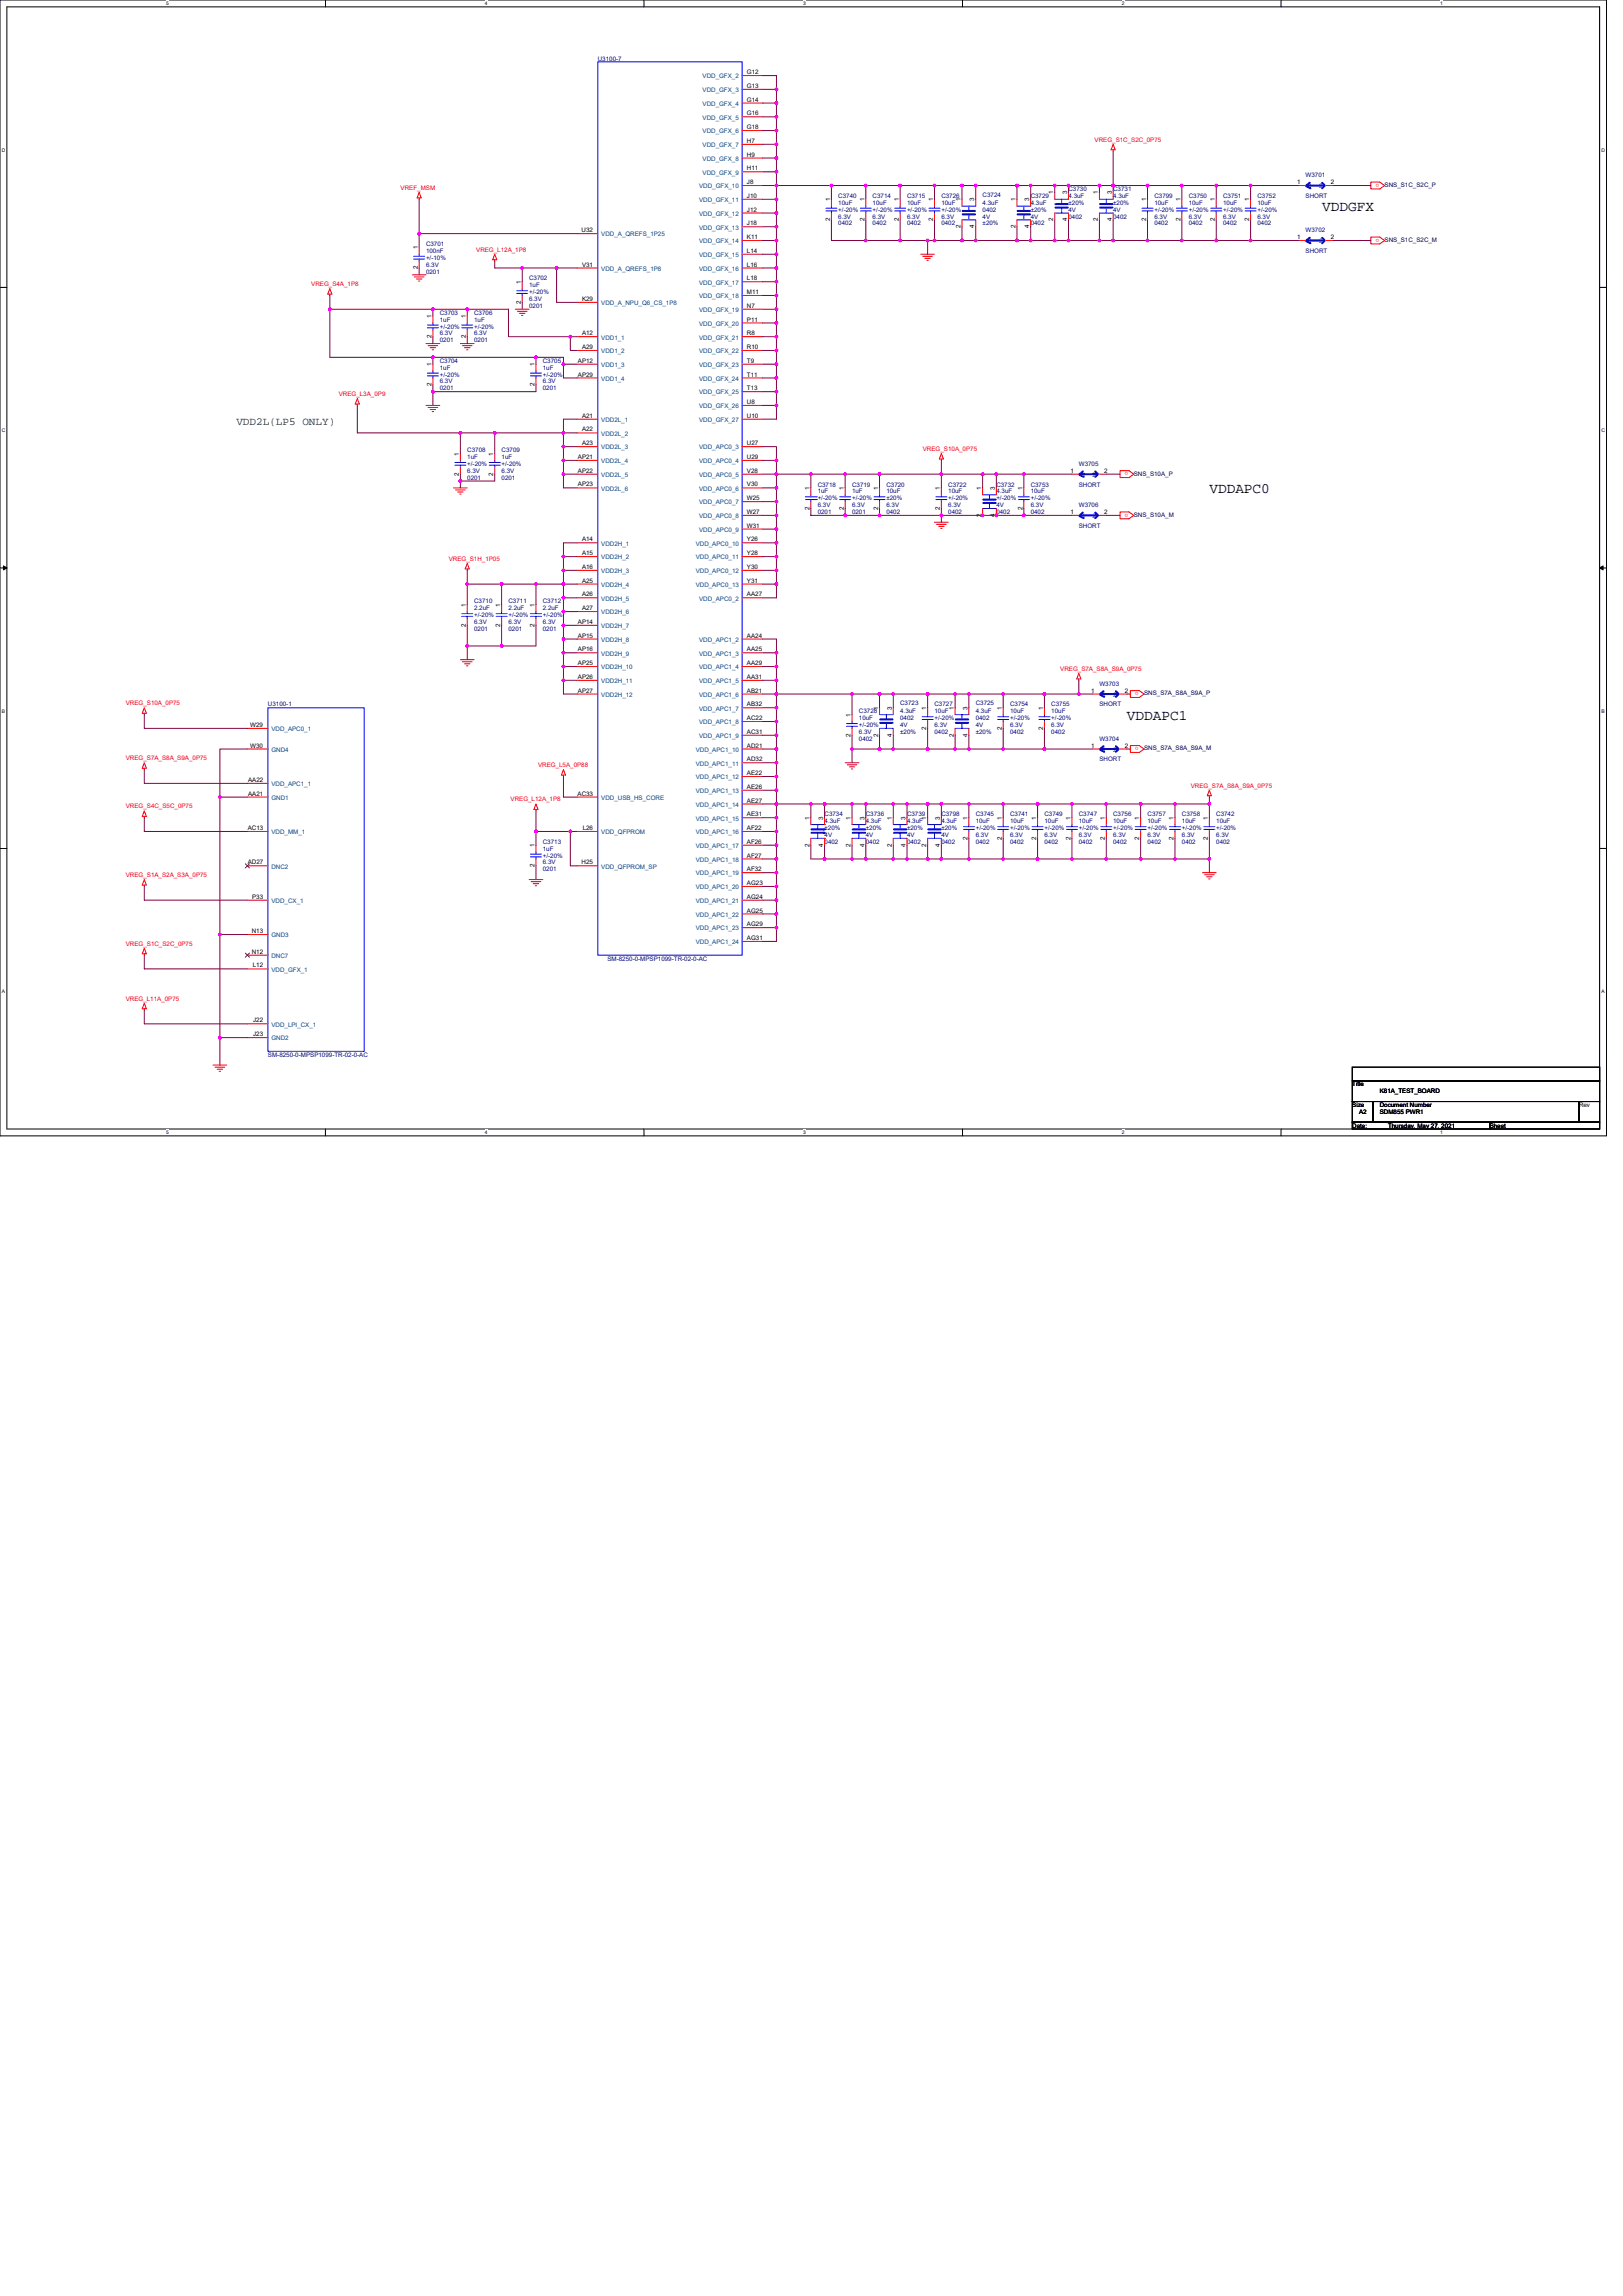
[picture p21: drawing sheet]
<svg xmlns="http://www.w3.org/2000/svg" width="210mm" height="297mm" viewBox="0 0 210 297" stroke-linecap="round" stroke-linejoin="round" font-family="sans-serif">
<defs><g id="words">
<g font-size="1.9">
<text x="171" y="27.3">VDDGFX</text>
<text x="156.5" y="63.8">VDDAPC0</text>
<text x="145.8" y="93.1">VDDAPC1</text>
</g>
<text font-size="1.4" fill="#008000" x="30.6" y="54.9">VDD2L(LP5 ONLY)</text>
<g font-size=".8" fill="#000080">
<text x="77.3" y="7.8">U3100-7</text>
<text x="168.9" y="22.9">W3701</text>
<text x="108.5" y="25.6">C3740</text>
<text x="108.5" y="26.5">10uF</text>
<text x="108.5" y="29.2">0402</text>
<text x="108.5" y="28.3">6.3V</text>
<text x="108.5" y="27.4">+/-20%</text>
<text x="112.9" y="25.6">C3714</text>
<text x="112.9" y="26.5">10uF</text>
<text x="112.9" y="29.2">0402</text>
<text x="112.9" y="28.3">6.3V</text>
<text x="112.9" y="27.4">+/-20%</text>
<text x="117.3" y="25.6">C3715</text>
<text x="117.3" y="26.5">10uF</text>
<text x="117.3" y="29.2">0402</text>
<text x="117.3" y="28.3">6.3V</text>
<text x="117.3" y="27.4">+/-20%</text>
<text x="121.8" y="25.6">C3726</text>
<text x="121.8" y="26.5">10uF</text>
<text x="121.8" y="29.2">0402</text>
<text x="121.8" y="28.3">6.3V</text>
<text x="121.8" y="27.4">+/-20%</text>
<text x="127.1" y="25.4">C3724</text>
<text x="127.1" y="26.5">4.3uF</text>
<text x="127.1" y="27.4">0402</text>
<text x="127.1" y="28.3">4V</text>
<text x="127.1" y="29.2">±20%</text>
<text x="133.3" y="25.6">C3729</text>
<text x="133.3" y="26.5">4.3uF</text>
<text x="133.3" y="29.2">0402</text>
<text x="133.3" y="28.3">4V</text>
<text x="133.3" y="27.4">±20%</text>
<text x="138.2" y="24.7">C3730</text>
<text x="138.2" y="25.6">4.3uF</text>
<text x="138.2" y="28.3">0402</text>
<text x="138.2" y="27.4">4V</text>
<text x="138.2" y="26.5">±20%</text>
<text x="144" y="24.7">C3731</text>
<text x="144" y="25.6">4.3uF</text>
<text x="144" y="28.3">0402</text>
<text x="144" y="27.4">4V</text>
<text x="144" y="26.5">±20%</text>
<text x="149.4" y="25.6">C3799</text>
<text x="149.4" y="26.5">10uF</text>
<text x="149.4" y="29.2">0402</text>
<text x="149.4" y="28.3">6.3V</text>
<text x="149.4" y="27.4">+/-20%</text>
<text x="153.8" y="25.6">C3750</text>
<text x="153.8" y="26.5">10uF</text>
<text x="153.8" y="29.2">0402</text>
<text x="153.8" y="28.3">6.3V</text>
<text x="153.8" y="27.4">+/-20%</text>
<text x="158.2" y="25.6">C3751</text>
<text x="158.2" y="26.5">10uF</text>
<text x="158.2" y="29.2">0402</text>
<text x="158.2" y="28.3">6.3V</text>
<text x="158.2" y="27.4">+/-20%</text>
<text x="162.7" y="25.6">C3752</text>
<text x="162.7" y="26.5">10uF</text>
<text x="162.7" y="29.2">0402</text>
<text x="162.7" y="28.3">6.3V</text>
<text x="162.7" y="27.4">+/-20%</text>
<text x="168.9" y="25.6">SHORT</text>
<text x="55.1" y="31.8">C3701</text>
<text x="55.1" y="32.7">100nF</text>
<text x="55.1" y="35.4">0201</text>
<text x="55.1" y="34.5">6.3V</text>
<text x="55.1" y="33.6">+/-10%</text>
<text x="168.9" y="30.1">W3702</text>
<text x="168.9" y="32.7">SHORT</text>
<text x="56.9" y="40.7">C3703</text>
<text x="56.9" y="41.6">1uF</text>
<text x="61.3" y="40.7">C3706</text>
<text x="61.3" y="41.6">1uF</text>
<text x="68.5" y="36.3">C3702</text>
<text x="68.5" y="37.2">1uF</text>
<text x="68.5" y="39.8">0201</text>
<text x="68.5" y="38.9">6.3V</text>
<text x="68.5" y="38.1">+/-20%</text>
<text x="56.9" y="44.3">0201</text>
<text x="56.9" y="43.4">6.3V</text>
<text x="56.9" y="42.5">+/-20%</text>
<text x="56.9" y="46.9">C3704</text>
<text x="56.9" y="47.8">1uF</text>
<text x="61.3" y="44.3">0201</text>
<text x="61.3" y="43.4">6.3V</text>
<text x="61.3" y="42.5">+/-20%</text>
<text x="70.2" y="46.9">C3705</text>
<text x="70.2" y="47.8">1uF</text>
<text x="56.9" y="50.5">0201</text>
<text x="56.9" y="49.6">6.3V</text>
<text x="56.9" y="48.7">+/-20%</text>
<text x="70.2" y="50.5">0201</text>
<text x="70.2" y="49.6">6.3V</text>
<text x="70.2" y="48.7">+/-20%</text>
<text x="60.5" y="58.5">C3708</text>
<text x="60.5" y="59.4">1uF</text>
<text x="64.9" y="58.5">C3709</text>
<text x="64.9" y="59.4">1uF</text>
<text x="60.5" y="62.1">0201</text>
<text x="60.5" y="61.2">6.3V</text>
<text x="60.5" y="60.3">+/-20%</text>
<text x="64.9" y="62.1">0201</text>
<text x="64.9" y="61.2">6.3V</text>
<text x="64.9" y="60.3">+/-20%</text>
<text x="105.8" y="62.9">C3718</text>
<text x="105.8" y="63.8">1uF</text>
<text x="105.8" y="65.6">6.3V</text>
<text x="105.8" y="64.7">+/-20%</text>
<text x="110.2" y="62.9">C3719</text>
<text x="110.2" y="63.8">1uF</text>
<text x="110.2" y="65.6">6.3V</text>
<text x="110.2" y="64.7">+/-20%</text>
<text x="114.7" y="62.9">C3720</text>
<text x="114.7" y="63.8">10uF</text>
<text x="114.7" y="65.6">6.3V</text>
<text x="114.7" y="64.7">±20%</text>
<text x="122.7" y="62.9">C3722</text>
<text x="122.7" y="63.8">10uF</text>
<text x="122.7" y="65.6">6.3V</text>
<text x="122.7" y="64.7">+/-20%</text>
<text x="128.9" y="62.9">C3732</text>
<text x="128.9" y="63.8">4.3uF</text>
<text x="128.9" y="65.6">4V</text>
<text x="128.9" y="64.7">+/-20%</text>
<text x="133.3" y="62.9">C3753</text>
<text x="133.3" y="63.8">10uF</text>
<text x="133.3" y="65.6">6.3V</text>
<text x="133.3" y="64.7">+/-20%</text>
<text x="139.6" y="65.6">W3706</text>
<text x="139.6" y="60.3">W3705</text>
<text x="139.6" y="62.9">SHORT</text>
<text x="105.8" y="66.5">0201</text>
<text x="110.2" y="66.5">0201</text>
<text x="114.7" y="66.5">0402</text>
<text x="122.7" y="66.5">0402</text>
<text x="128.9" y="66.5">0402</text>
<text x="133.3" y="66.5">0402</text>
<text x="139.6" y="68.3">SHORT</text>
<text x="61.3" y="78.1">C3710</text>
<text x="61.3" y="78.9">2.2uF</text>
<text x="61.3" y="81.6">0201</text>
<text x="61.3" y="80.7">6.3V</text>
<text x="61.3" y="79.8">+/-20%</text>
<text x="65.8" y="78.1">C3711</text>
<text x="65.8" y="78.9">2.2uF</text>
<text x="65.8" y="81.6">0201</text>
<text x="65.8" y="80.7">6.3V</text>
<text x="65.8" y="79.8">+/-20%</text>
<text x="70.2" y="78.1">C3712</text>
<text x="70.2" y="78.9">2.2uF</text>
<text x="70.2" y="81.6">0201</text>
<text x="70.2" y="80.7">6.3V</text>
<text x="70.2" y="79.8">+/-20%</text>
<text x="142.2" y="88.7">W3703</text>
<text x="34.7" y="91.4">U3100-1</text>
<text x="111.1" y="92.3">C3728</text>
<text x="111.1" y="93.2">10uF</text>
<text x="111.1" y="95.8">0402</text>
<text x="111.1" y="95">6.3V</text>
<text x="111.1" y="94.1">+/-20%</text>
<text x="116.5" y="91.2">C3723</text>
<text x="116.5" y="92.3">4.3uF</text>
<text x="116.5" y="93.2">0402</text>
<text x="116.5" y="94.1">4V</text>
<text x="116.5" y="95">±20%</text>
<text x="120.9" y="91.4">C3727</text>
<text x="120.9" y="92.3">10uF</text>
<text x="120.9" y="95">0402</text>
<text x="120.9" y="94.1">6.3V</text>
<text x="120.9" y="93.2">+/-20%</text>
<text x="126.2" y="91.2">C3725</text>
<text x="126.2" y="92.3">4.3uF</text>
<text x="126.2" y="93.2">0402</text>
<text x="126.2" y="94.1">4V</text>
<text x="126.2" y="95">±20%</text>
<text x="130.7" y="91.4">C3754</text>
<text x="130.7" y="92.3">10uF</text>
<text x="130.7" y="95">0402</text>
<text x="130.7" y="94.1">6.3V</text>
<text x="130.7" y="93.2">+/-20%</text>
<text x="136" y="91.4">C3755</text>
<text x="136" y="92.3">10uF</text>
<text x="136" y="95">0402</text>
<text x="136" y="94.1">6.3V</text>
<text x="136" y="93.2">+/-20%</text>
<text x="142.2" y="95.8">W3704</text>
<text x="142.2" y="91.4">SHORT</text>
<text x="142.2" y="98.5">SHORT</text>
<text x="106.7" y="105.6">C3734</text>
<text x="106.7" y="106.5">4.3uF</text>
<text x="106.7" y="107.4">±20%</text>
<text x="112" y="105.6">C3736</text>
<text x="112" y="106.5">4.3uF</text>
<text x="112" y="107.4">±20%</text>
<text x="117.3" y="105.6">C3739</text>
<text x="117.3" y="106.5">4.3uF</text>
<text x="117.3" y="107.4">±20%</text>
<text x="121.8" y="105.6">C3798</text>
<text x="121.8" y="106.5">4.3uF</text>
<text x="121.8" y="107.4">±20%</text>
<text x="126.2" y="105.6">C3745</text>
<text x="126.2" y="106.5">10uF</text>
<text x="126.2" y="107.4">+/-20%</text>
<text x="130.7" y="105.6">C3741</text>
<text x="130.7" y="106.5">10uF</text>
<text x="130.7" y="107.4">+/-20%</text>
<text x="135.1" y="105.6">C3749</text>
<text x="135.1" y="106.5">10uF</text>
<text x="135.1" y="107.4">+/-20%</text>
<text x="139.6" y="105.6">C3747</text>
<text x="139.6" y="106.5">10uF</text>
<text x="139.6" y="107.4">+/-20%</text>
<text x="144" y="105.6">C3756</text>
<text x="144" y="106.5">10uF</text>
<text x="144" y="107.4">+/-20%</text>
<text x="148.5" y="105.6">C3757</text>
<text x="148.5" y="106.5">10uF</text>
<text x="148.5" y="107.4">+/-20%</text>
<text x="152.9" y="105.6">C3758</text>
<text x="152.9" y="106.5">10uF</text>
<text x="152.9" y="107.4">+/-20%</text>
<text x="157.4" y="105.6">C3742</text>
<text x="157.4" y="106.5">10uF</text>
<text x="157.4" y="107.4">+/-20%</text>
<text x="70.2" y="109.2">C3713</text>
<text x="70.2" y="110.1">1uF</text>
<text x="70.2" y="112.7">0201</text>
<text x="70.2" y="111.8">6.3V</text>
<text x="70.2" y="111">+/-20%</text>
<text x="106.7" y="109.2">0402</text>
<text x="106.7" y="108.3">4V</text>
<text x="112" y="109.2">0402</text>
<text x="112" y="108.3">4V</text>
<text x="117.3" y="109.2">0402</text>
<text x="117.3" y="108.3">4V</text>
<text x="121.8" y="109.2">0402</text>
<text x="121.8" y="108.3">4V</text>
<text x="126.2" y="109.2">0402</text>
<text x="126.2" y="108.3">6.3V</text>
<text x="130.7" y="109.2">0402</text>
<text x="130.7" y="108.3">6.3V</text>
<text x="135.1" y="109.2">0402</text>
<text x="135.1" y="108.3">6.3V</text>
<text x="139.6" y="109.2">0402</text>
<text x="139.6" y="108.3">6.3V</text>
<text x="144" y="109.2">0402</text>
<text x="144" y="108.3">6.3V</text>
<text x="148.5" y="109.2">0402</text>
<text x="148.5" y="108.3">6.3V</text>
<text x="152.9" y="109.2">0402</text>
<text x="152.9" y="108.3">6.3V</text>
<text x="157.4" y="109.2">0402</text>
<text x="157.4" y="108.3">6.3V</text>
<text x="78.6" y="124.3">SM-8250-0-MPSP1099-TR-02-0-AC</text>
<text x="34.7" y="136.7">SM-8250-0-MPSP1099-TR-02-0-AC</text>
</g>
<g font-size=".8" fill="#004080">
<text x="90.9" y="10.1">VDD_GFX_2</text>
<text x="90.9" y="11.9">VDD_GFX_3</text>
<text x="90.9" y="13.7">VDD_GFX_4</text>
<text x="90.9" y="15.5">VDD_GFX_5</text>
<text x="90.9" y="17.3">VDD_GFX_6</text>
<text x="90.9" y="19">VDD_GFX_7</text>
<text x="90.9" y="20.8">VDD_GFX_8</text>
<text x="90.9" y="22.6">VDD_GFX_9</text>
<text x="90.4" y="24.4">VDD_GFX_10</text>
<text x="90.4" y="26.1">VDD_GFX_11</text>
<text x="90.4" y="27.9">VDD_GFX_12</text>
<text x="90.4" y="29.7">VDD_GFX_13</text>
<text x="169.4" y="24.4">1</text>
<text x="170.7" y="24.4">2</text>
<text x="77.8" y="30.6">VDD_A_QREFS_1P25</text>
<text x="77.8" y="35">VDD_A_QREFS_1P8</text>
<text x="90.4" y="31.5">VDD_GFX_14</text>
<text x="90.4" y="33.3">VDD_GFX_15</text>
<text x="90.4" y="35">VDD_GFX_16</text>
<text x="169.4" y="31.5">1</text>
<text x="170.7" y="31.5">2</text>
<text x="77.8" y="39.5">VDD_A_NPU_Q6_CS_1P8</text>
<text x="90.4" y="36.8">VDD_GFX_17</text>
<text x="90.4" y="38.6">VDD_GFX_18</text>
<text x="90.4" y="40.4">VDD_GFX_19</text>
<text x="77.8" y="43.9">VDD1_1</text>
<text x="77.8" y="45.7">VDD1_2</text>
<text x="77.8" y="47.5">VDD1_3</text>
<text x="90.4" y="42.1">VDD_GFX_20</text>
<text x="90.4" y="43.9">VDD_GFX_21</text>
<text x="90.4" y="45.7">VDD_GFX_22</text>
<text x="90.4" y="47.5">VDD_GFX_23</text>
<text x="77.8" y="49.3">VDD1_4</text>
<text x="90.4" y="49.3">VDD_GFX_24</text>
<text x="90.4" y="51">VDD_GFX_25</text>
<text x="90.4" y="52.8">VDD_GFX_26</text>
<text x="77.8" y="54.6">VDD2L_1</text>
<text x="77.8" y="56.4">VDD2L_2</text>
<text x="77.8" y="58.1">VDD2L_3</text>
<text x="77.8" y="59.9">VDD2L_4</text>
<text x="90.4" y="54.6">VDD_GFX_27</text>
<text x="90.5" y="58.1">VDD_APC0_3</text>
<text x="90.5" y="59.9">VDD_APC0_4</text>
<text x="77.8" y="61.7">VDD2L_5</text>
<text x="77.8" y="63.5">VDD2L_6</text>
<text x="90.5" y="61.7">VDD_APC0_5</text>
<text x="90.5" y="63.5">VDD_APC0_6</text>
<text x="90.5" y="65.3">VDD_APC0_7</text>
<text x="140" y="61.7">1</text>
<text x="141.4" y="61.7">2</text>
<text x="77.8" y="70.6">VDD2H_1</text>
<text x="90" y="70.6">VDD_APC0_10</text>
<text x="90.5" y="67">VDD_APC0_8</text>
<text x="90.5" y="68.8">VDD_APC0_9</text>
<text x="140" y="67">1</text>
<text x="141.4" y="67">2</text>
<text x="77.8" y="72.4">VDD2H_2</text>
<text x="77.8" y="74.1">VDD2H_3</text>
<text x="77.8" y="75.9">VDD2H_4</text>
<text x="77.8" y="77.7">VDD2H_5</text>
<text x="90" y="72.4">VDD_APC0_11</text>
<text x="90" y="74.1">VDD_APC0_12</text>
<text x="90" y="75.9">VDD_APC0_13</text>
<text x="90.5" y="77.7">VDD_APC0_2</text>
<text x="77.8" y="79.5">VDD2H_6</text>
<text x="77.8" y="81.3">VDD2H_7</text>
<text x="77.8" y="83">VDD2H_8</text>
<text x="90.5" y="83">VDD_APC1_2</text>
<text x="77.8" y="84.8">VDD2H_9</text>
<text x="77.8" y="86.6">VDD2H_10</text>
<text x="77.8" y="88.4">VDD2H_11</text>
<text x="90.5" y="84.8">VDD_APC1_3</text>
<text x="90.5" y="86.6">VDD_APC1_4</text>
<text x="90.5" y="88.4">VDD_APC1_5</text>
<text x="35.1" y="94.6">VDD_APC0_1</text>
<text x="77.8" y="90.2">VDD2H_12</text>
<text x="90.5" y="90.2">VDD_APC1_6</text>
<text x="90.5" y="91.9">VDD_APC1_7</text>
<text x="90.5" y="93.7">VDD_APC1_8</text>
<text x="90.5" y="95.5">VDD_APC1_9</text>
<text x="142.7" y="90.2">1</text>
<text x="144" y="90.2">2</text>
<text x="35.1" y="97.3">GND4</text>
<text x="35.1" y="101.7">VDD_APC1_1</text>
<text x="90" y="97.3">VDD_APC1_10</text>
<text x="90" y="99">VDD_APC1_11</text>
<text x="90" y="100.8">VDD_APC1_12</text>
<text x="142.7" y="97.3">1</text>
<text x="144" y="97.3">2</text>
<text x="35.1" y="103.5">GND1</text>
<text x="35.1" y="107.9">VDD_MM_1</text>
<text x="77.8" y="103.5">VDD_USB_HS_CORE</text>
<text x="77.8" y="107.9">VDD_QFPROM</text>
<text x="90" y="102.6">VDD_APC1_13</text>
<text x="90" y="104.4">VDD_APC1_14</text>
<text x="90" y="106.2">VDD_APC1_15</text>
<text x="90" y="107.9">VDD_APC1_16</text>
<text x="35.1" y="112.4">DNC2</text>
<text x="77.8" y="112.4">VDD_QFPROM_SP</text>
<text x="90" y="109.7">VDD_APC1_17</text>
<text x="90" y="111.5">VDD_APC1_18</text>
<text x="90" y="113.3">VDD_APC1_19</text>
<text x="35.1" y="116.8">VDD_CX_1</text>
<text x="90" y="115">VDD_APC1_20</text>
<text x="90" y="116.8">VDD_APC1_21</text>
<text x="90" y="118.6">VDD_APC1_22</text>
<text x="35.1" y="121.3">GND3</text>
<text x="35.1" y="123.9">DNC7</text>
<text x="35.1" y="125.7">VDD_GFX_1</text>
<text x="90" y="120.4">VDD_APC1_23</text>
<text x="90" y="122.2">VDD_APC1_24</text>
<text x="35.1" y="132.8">VDD_LPI_CX_1</text>
<text x="35.1" y="134.6">GND2</text>
</g>
<g font-size=".8">
<text x="96.6" y="9.6">G12</text>
<text x="96.6" y="11.4">G13</text>
<text x="96.6" y="13.2">G14</text>
<text x="96.6" y="14.9">G16</text>
<text x="96.6" y="16.7">G18</text>
<text x="96.6" y="23.8">J8</text>
<text x="96.6" y="18.5">H7</text>
<text x="96.6" y="20.3">H9</text>
<text x="96.6" y="22">H11</text>
<text x="167.8" y="23.8">1</text>
<text x="172.2" y="23.8">2</text>
<text x="96.6" y="25.6">J10</text>
<text x="96.6" y="27.4">J12</text>
<text x="96.6" y="29.2">J18</text>
<text x="107.4" y="28.6" transform="rotate(-90 107.4 28.6)">2</text>
<text x="107.4" y="26" transform="rotate(-90 107.4 26)">1</text>
<text x="111.8" y="28.6" transform="rotate(-90 111.8 28.6)">2</text>
<text x="111.8" y="26" transform="rotate(-90 111.8 26)">1</text>
<text x="116.3" y="28.6" transform="rotate(-90 116.3 28.6)">2</text>
<text x="116.3" y="26" transform="rotate(-90 116.3 26)">1</text>
<text x="120.7" y="28.6" transform="rotate(-90 120.7 28.6)">2</text>
<text x="120.7" y="26" transform="rotate(-90 120.7 26)">1</text>
<text x="124.3" y="29.5" transform="rotate(-90 124.3 29.5)">2</text>
<text x="124.3" y="26" transform="rotate(-90 124.3 26)">1</text>
<text x="126.1" y="29.5" transform="rotate(-90 126.1 29.5)">4</text>
<text x="126.1" y="26" transform="rotate(-90 126.1 26)">3</text>
<text x="131.4" y="29.5" transform="rotate(-90 131.4 29.5)">2</text>
<text x="131.4" y="26" transform="rotate(-90 131.4 26)">1</text>
<text x="133.2" y="29.5" transform="rotate(-90 133.2 29.5)">4</text>
<text x="133.2" y="26" transform="rotate(-90 133.2 26)">3</text>
<text x="136.3" y="28.6" transform="rotate(-90 136.3 28.6)">2</text>
<text x="136.3" y="25.2" transform="rotate(-90 136.3 25.2)">1</text>
<text x="138.1" y="28.6" transform="rotate(-90 138.1 28.6)">4</text>
<text x="138.1" y="25.2" transform="rotate(-90 138.1 25.2)">3</text>
<text x="142.1" y="28.6" transform="rotate(-90 142.1 28.6)">2</text>
<text x="142.1" y="25.2" transform="rotate(-90 142.1 25.2)">1</text>
<text x="143.8" y="28.6" transform="rotate(-90 143.8 28.6)">4</text>
<text x="143.8" y="25.2" transform="rotate(-90 143.8 25.2)">3</text>
<text x="148.3" y="28.6" transform="rotate(-90 148.3 28.6)">2</text>
<text x="148.3" y="26" transform="rotate(-90 148.3 26)">1</text>
<text x="152.7" y="28.6" transform="rotate(-90 152.7 28.6)">2</text>
<text x="152.7" y="26" transform="rotate(-90 152.7 26)">1</text>
<text x="157.2" y="28.6" transform="rotate(-90 157.2 28.6)">2</text>
<text x="157.2" y="26" transform="rotate(-90 157.2 26)">1</text>
<text x="161.6" y="28.6" transform="rotate(-90 161.6 28.6)">2</text>
<text x="161.6" y="26" transform="rotate(-90 161.6 26)">1</text>
<text x="54" y="34.9" transform="rotate(-90 54 34.9)">2</text>
<text x="54" y="32.3" transform="rotate(-90 54 32.3)">1</text>
<text x="75.3" y="30">U32</text>
<text x="75.3" y="34.5">V31</text>
<text x="96.6" y="30.9">K11</text>
<text x="96.6" y="32.7">L14</text>
<text x="96.6" y="34.5">L16</text>
<text x="167.8" y="30.9">1</text>
<text x="172.2" y="30.9">2</text>
<text x="55.8" y="41.2" transform="rotate(-90 55.8 41.2)">1</text>
<text x="60.3" y="41.2" transform="rotate(-90 60.3 41.2)">1</text>
<text x="67.4" y="39.3" transform="rotate(-90 67.4 39.3)">2</text>
<text x="67.4" y="36.7" transform="rotate(-90 67.4 36.7)">1</text>
<text x="75.3" y="38.9">K29</text>
<text x="96.6" y="36.3">L18</text>
<text x="96.6" y="38">M11</text>
<text x="96.6" y="39.8">N7</text>
<text x="96.6" y="41.6">P11</text>
<text x="55.8" y="47.4" transform="rotate(-90 55.8 47.4)">1</text>
<text x="55.8" y="43.7" transform="rotate(-90 55.8 43.7)">2</text>
<text x="60.3" y="43.7" transform="rotate(-90 60.3 43.7)">2</text>
<text x="69.2" y="47.4" transform="rotate(-90 69.2 47.4)">1</text>
<text x="74.8" y="46.9">AP12</text>
<text x="75.3" y="43.4">A12</text>
<text x="75.3" y="45.2">A29</text>
<text x="96.6" y="43.4">R8</text>
<text x="96.6" y="45.2">R10</text>
<text x="96.6" y="46.9">T9</text>
<text x="55.8" y="50" transform="rotate(-90 55.8 50)">2</text>
<text x="69.2" y="50" transform="rotate(-90 69.2 50)">2</text>
<text x="74.8" y="48.7">AP29</text>
<text x="96.6" y="48.7">T11</text>
<text x="96.6" y="50.5">T13</text>
<text x="96.6" y="52.3">U8</text>
<text x="59.4" y="58.9" transform="rotate(-90 59.4 58.9)">1</text>
<text x="63.8" y="58.9" transform="rotate(-90 63.8 58.9)">1</text>
<text x="74.8" y="59.4">AP21</text>
<text x="75.3" y="54">A21</text>
<text x="75.3" y="55.8">A22</text>
<text x="75.3" y="57.6">A23</text>
<text x="96.6" y="54">U10</text>
<text x="96.6" y="57.6">U27</text>
<text x="96.6" y="59.4">U29</text>
<text x="59.4" y="61.5" transform="rotate(-90 59.4 61.5)">2</text>
<text x="63.8" y="61.5" transform="rotate(-90 63.8 61.5)">2</text>
<text x="74.8" y="61.2">AP22</text>
<text x="74.8" y="62.9">AP23</text>
<text x="96.6" y="61.2">V28</text>
<text x="96.6" y="62.9">V30</text>
<text x="96.6" y="64.7">W25</text>
<text x="104.7" y="66" transform="rotate(-90 104.7 66)">2</text>
<text x="104.7" y="63.4" transform="rotate(-90 104.7 63.4)">1</text>
<text x="109.2" y="66" transform="rotate(-90 109.2 66)">2</text>
<text x="109.2" y="63.4" transform="rotate(-90 109.2 63.4)">1</text>
<text x="113.6" y="66" transform="rotate(-90 113.6 66)">2</text>
<text x="113.6" y="63.4" transform="rotate(-90 113.6 63.4)">1</text>
<text x="121.6" y="66" transform="rotate(-90 121.6 66)">2</text>
<text x="121.6" y="63.4" transform="rotate(-90 121.6 63.4)">1</text>
<text x="126.9" y="63.4" transform="rotate(-90 126.9 63.4)">1</text>
<text x="128.7" y="63.4" transform="rotate(-90 128.7 63.4)">3</text>
<text x="132.3" y="66" transform="rotate(-90 132.3 66)">2</text>
<text x="132.3" y="63.4" transform="rotate(-90 132.3 63.4)">1</text>
<text x="138.5" y="61.2">1</text>
<text x="142.9" y="61.2">2</text>
<text x="75.3" y="70">A14</text>
<text x="75.3" y="71.8">A15</text>
<text x="96.6" y="70">Y26</text>
<text x="96.6" y="71.8">Y28</text>
<text x="96.6" y="66.5">W27</text>
<text x="96.6" y="68.3">W31</text>
<text x="126.9" y="66.9" transform="rotate(-90 126.9 66.9)">2</text>
<text x="128.7" y="66.9" transform="rotate(-90 128.7 66.9)">4</text>
<text x="138.5" y="66.5">1</text>
<text x="142.9" y="66.5">2</text>
<text x="75.3" y="73.6">A16</text>
<text x="75.3" y="75.4">A25</text>
<text x="75.3" y="77.2">A26</text>
<text x="96.6" y="73.6">Y30</text>
<text x="96.6" y="75.4">Y31</text>
<text x="96.6" y="77.2">AA27</text>
<text x="60.3" y="81.1" transform="rotate(-90 60.3 81.1)">2</text>
<text x="60.3" y="78.5" transform="rotate(-90 60.3 78.5)">1</text>
<text x="64.7" y="81.1" transform="rotate(-90 64.7 81.1)">2</text>
<text x="64.7" y="78.5" transform="rotate(-90 64.7 78.5)">1</text>
<text x="69.2" y="81.1" transform="rotate(-90 69.2 81.1)">2</text>
<text x="69.2" y="78.5" transform="rotate(-90 69.2 78.5)">1</text>
<text x="74.8" y="80.7">AP14</text>
<text x="74.8" y="82.5">AP15</text>
<text x="75.3" y="78.9">A27</text>
<text x="96.6" y="82.5">AA24</text>
<text x="74.8" y="84.3">AP16</text>
<text x="74.8" y="86">AP25</text>
<text x="74.8" y="87.8">AP26</text>
<text x="74.8" y="89.6">AP27</text>
<text x="96.6" y="84.3">AA25</text>
<text x="96.6" y="86">AA29</text>
<text x="96.6" y="87.8">AA31</text>
<text x="96.6" y="89.6">AB21</text>
<text x="141.2" y="89.6">1</text>
<text x="145.5" y="89.6">2</text>
<text x="32.4" y="94.1">W29</text>
<text x="96.6" y="91.4">AB32</text>
<text x="96.6" y="93.2">AC22</text>
<text x="96.6" y="94.9">AC31</text>
<text x="110.1" y="95.3" transform="rotate(-90 110.1 95.3)">2</text>
<text x="110.1" y="92.7" transform="rotate(-90 110.1 92.7)">1</text>
<text x="113.6" y="95.3" transform="rotate(-90 113.6 95.3)">2</text>
<text x="113.6" y="91.8" transform="rotate(-90 113.6 91.8)">1</text>
<text x="115.4" y="95.3" transform="rotate(-90 115.4 95.3)">4</text>
<text x="115.4" y="91.8" transform="rotate(-90 115.4 91.8)">3</text>
<text x="119.8" y="94.4" transform="rotate(-90 119.8 94.4)">2</text>
<text x="119.8" y="91.8" transform="rotate(-90 119.8 91.8)">1</text>
<text x="123.4" y="95.3" transform="rotate(-90 123.4 95.3)">2</text>
<text x="123.4" y="91.8" transform="rotate(-90 123.4 91.8)">1</text>
<text x="125.2" y="95.3" transform="rotate(-90 125.2 95.3)">4</text>
<text x="125.2" y="91.8" transform="rotate(-90 125.2 91.8)">3</text>
<text x="129.6" y="94.4" transform="rotate(-90 129.6 94.4)">2</text>
<text x="129.6" y="91.8" transform="rotate(-90 129.6 91.8)">1</text>
<text x="134.9" y="94.4" transform="rotate(-90 134.9 94.4)">2</text>
<text x="134.9" y="91.8" transform="rotate(-90 134.9 91.8)">1</text>
<text x="32.1" y="101.2">AA22</text>
<text x="32.4" y="96.7">W30</text>
<text x="96.6" y="96.7">AD21</text>
<text x="96.6" y="98.5">AD32</text>
<text x="96.6" y="100.3">AE22</text>
<text x="141.2" y="96.7">1</text>
<text x="145.5" y="96.7">2</text>
<text x="32" y="107.4">AC13</text>
<text x="32.1" y="102.9">AA21</text>
<text x="74.7" y="102.9">AC33</text>
<text x="75.4" y="107.4">L26</text>
<text x="96.6" y="102.1">AE26</text>
<text x="96.6" y="103.8">AE27</text>
<text x="96.6" y="105.6">AE31</text>
<text x="96.6" y="107.4">AF22</text>
<text x="104.7" y="106.1" transform="rotate(-90 104.7 106.1)">1</text>
<text x="106.5" y="106.1" transform="rotate(-90 106.5 106.1)">3</text>
<text x="110.1" y="106.1" transform="rotate(-90 110.1 106.1)">1</text>
<text x="111.8" y="106.1" transform="rotate(-90 111.8 106.1)">3</text>
<text x="115.4" y="106.1" transform="rotate(-90 115.4 106.1)">1</text>
<text x="117.2" y="106.1" transform="rotate(-90 117.2 106.1)">3</text>
<text x="119.8" y="106.1" transform="rotate(-90 119.8 106.1)">1</text>
<text x="121.6" y="106.1" transform="rotate(-90 121.6 106.1)">3</text>
<text x="125.2" y="106.1" transform="rotate(-90 125.2 106.1)">1</text>
<text x="129.6" y="106.1" transform="rotate(-90 129.6 106.1)">1</text>
<text x="134.1" y="106.1" transform="rotate(-90 134.1 106.1)">1</text>
<text x="138.5" y="106.1" transform="rotate(-90 138.5 106.1)">1</text>
<text x="142.9" y="106.1" transform="rotate(-90 142.9 106.1)">1</text>
<text x="147.4" y="106.1" transform="rotate(-90 147.4 106.1)">1</text>
<text x="151.8" y="106.1" transform="rotate(-90 151.8 106.1)">1</text>
<text x="156.3" y="106.1" transform="rotate(-90 156.3 106.1)">1</text>
<text x="32" y="111.8">AD27</text>
<text x="69.2" y="112.2" transform="rotate(-90 69.2 112.2)">2</text>
<text x="69.2" y="109.6" transform="rotate(-90 69.2 109.6)">1</text>
<text x="75.3" y="111.8">H25</text>
<text x="96.6" y="109.2">AF26</text>
<text x="96.6" y="110.9">AF27</text>
<text x="96.6" y="112.7">AF32</text>
<text x="104.7" y="109.5" transform="rotate(-90 104.7 109.5)">2</text>
<text x="106.5" y="109.5" transform="rotate(-90 106.5 109.5)">4</text>
<text x="110.1" y="109.5" transform="rotate(-90 110.1 109.5)">2</text>
<text x="111.8" y="109.5" transform="rotate(-90 111.8 109.5)">4</text>
<text x="115.4" y="109.5" transform="rotate(-90 115.4 109.5)">2</text>
<text x="117.2" y="109.5" transform="rotate(-90 117.2 109.5)">4</text>
<text x="119.8" y="109.5" transform="rotate(-90 119.8 109.5)">2</text>
<text x="121.6" y="109.5" transform="rotate(-90 121.6 109.5)">4</text>
<text x="125.2" y="108.6" transform="rotate(-90 125.2 108.6)">2</text>
<text x="129.6" y="108.6" transform="rotate(-90 129.6 108.6)">2</text>
<text x="134.1" y="108.6" transform="rotate(-90 134.1 108.6)">2</text>
<text x="138.5" y="108.6" transform="rotate(-90 138.5 108.6)">2</text>
<text x="142.9" y="108.6" transform="rotate(-90 142.9 108.6)">2</text>
<text x="147.4" y="108.6" transform="rotate(-90 147.4 108.6)">2</text>
<text x="151.8" y="108.6" transform="rotate(-90 151.8 108.6)">2</text>
<text x="156.3" y="108.6" transform="rotate(-90 156.3 108.6)">2</text>
<text x="32.6" y="116.3">P33</text>
<text x="96.6" y="114.5">AG23</text>
<text x="96.6" y="116.3">AG24</text>
<text x="96.6" y="118.1">AG25</text>
<text x="96.6" y="119.8">AG29</text>
<text x="32.6" y="120.7">N13</text>
<text x="32.6" y="123.4">N12</text>
<text x="32.7" y="125.2">L12</text>
<text x="96.6" y="121.6">AG31</text>
<text x="32.8" y="132.3">J22</text>
<text x="32.8" y="134.1">J23</text>
<text x="175" y="140.6">Title</text>
<text x="175" y="143.2">Size</text>
<text x="178.5" y="143.2">Document Number</text>
<text x="178.5" y="141.4">K81A_TEST_BOARD</text>
<text x="204.3" y="143.2">Rev</text>
<text x="175" y="145.9">Date:</text>
<text x="175.8" y="144.1">A2</text>
<text x="178.5" y="144.1">SDM855 PWR1</text>
<text x="179.6" y="145.9">Thursday, May 27, 2021</text>
<text x="192.7" y="145.9">Sheet</text>
</g>
<g font-size=".8" fill="#f00">
<text x="141.6" y="18.3">VREG_S1C_S2C_0P75</text>
<text x="178.4" y="23.8" transform="rotate(-180 178.4 23.8)">o</text>
<text x="51.8" y="24.5">VREF_MSM</text>
<text x="61.6" y="32.5">VREG_L12A_1P8</text>
<text x="178.4" y="30.9" transform="rotate(-180 178.4 30.9)">o</text>
<text x="40.3" y="37">VREG_S4A_1P8</text>
<text x="43.8" y="51.2">VREG_L3A_0P9</text>
<text x="119.4" y="58.3">VREG_S10A_0P75</text>
<text x="146" y="61.1" transform="rotate(-180 146 61.1)">o</text>
<text x="146" y="66.5" transform="rotate(-180 146 66.5)">o</text>
<text x="58.1" y="72.5">VREG_S1H_1P05</text>
<text x="137.2" y="86.8">VREG_S7A_S8A_S9A_0P75</text>
<text x="147.3" y="89.6" transform="rotate(-180 147.3 89.6)">o</text>
<text x="16.3" y="91.2">VREG_S10A_0P75</text>
<text x="16.3" y="98.3">VREG_S7A_S8A_S9A_0P75</text>
<text x="69.6" y="99.2">VREG_L5A_0P88</text>
<text x="147.3" y="96.7" transform="rotate(-180 147.3 96.7)">o</text>
<text x="154.1" y="101.9">VREG_S7A_S8A_S9A_0P75</text>
<text x="16.3" y="104.6">VREG_S4C_S5C_0P75</text>
<text x="66.1" y="103.7">VREG_L12A_1P8</text>
<text x="16.3" y="113.4">VREG_S1A_S2A_S3A_0P75</text>
<text x="16.3" y="122.3">VREG_S1C_S2C_0P75</text>
<text x="16.3" y="129.4">VREG_L11A_0P75</text>
</g>
<g font-size=".8" fill="#000040">
<text x="179.1" y="24.2">SNS_S1C_S2C_P</text>
<text x="179.1" y="31.3">SNS_S1C_S2C_M</text>
<text x="146.7" y="61.5">SNS_S10A_P</text>
<text x="146.7" y="66.9">SNS_S10A_M</text>
<text x="148" y="90">SNS_S7A_S8A_S9A_P</text>
<text x="148" y="97.1">SNS_S7A_S8A_S9A_M</text>
</g>
<g font-size=".6">
<text x="21.5" y=".7">5</text>
<text x="62.7" y=".7">4</text>
<text x="103.9" y=".7">3</text>
<text x="145.1" y=".7">2</text>
<text x="186.3" y=".7">1</text>
<text x=".2" y="19.6">D</text>
<text x="207.2" y="19.6">D</text>
<text x=".2" y="55.9">C</text>
<text x="207.2" y="55.9">C</text>
<text x=".2" y="92.2">B</text>
<text x="207.2" y="92.2">B</text>
<text x=".2" y="128.5">A</text>
<text x="207.2" y="128.5">A</text>
<text x="21.5" y="146.7">5</text>
<text x="62.7" y="146.7">4</text>
<text x="103.9" y="146.7">3</text>
<text x="145.1" y="146.7">2</text>
<text x="186.3" y="146.7">1</text>
</g>
</g></defs>
<path d="M0 0h207.8v147h-207.8zM.9 .9h206.1v145.2h-206.1z" fill="none" stroke="#000" stroke-width=".13"/>
<g fill="#fff">
<path d="M21.5 .1h.4v.7h-.4z"/>
<path d="M21.5 146.2h.4v.7h-.4z"/>
</g>
<path d="M42.1 0v.9M42.1 146.1v.9" fill="none" stroke="#000" stroke-width=".13"/>
<g fill="#fff">
<path d="M62.7 .1h.4v.7h-.4z"/>
<path d="M62.7 146.2h.4v.7h-.4z"/>
</g>
<path d="M83.3 0v.9M83.3 146.1v.9" fill="none" stroke="#000" stroke-width=".13"/>
<g fill="#fff">
<path d="M103.9 .1h.4v.7h-.4z"/>
<path d="M103.9 146.2h.4v.7h-.4z"/>
</g>
<path d="M124.5 0v.9M124.5 146.1v.9" fill="none" stroke="#000" stroke-width=".13"/>
<g fill="#fff">
<path d="M145.1 .1h.4v.7h-.4z"/>
<path d="M145.1 146.2h.4v.7h-.4z"/>
</g>
<path d="M165.7 0v.9M165.7 146.1v.9" fill="none" stroke="#000" stroke-width=".13"/>
<g fill="#fff">
<path d="M186.3 .1h.4v.7h-.4z"/>
<path d="M186.3 146.2h.4v.7h-.4z"/>
<path d="M.2 19h.5v.7h-.5z"/>
<path d="M207.2 19h.4v.7h-.4z"/>
<path d="M.2 55.3h.5v.7h-.5z"/>
<path d="M207.2 55.3h.4v.7h-.4z"/>
</g>
<path d="M0 37.2h.9M207 37.2h.8" fill="none" stroke="#000" stroke-width=".13"/>
<g fill="#fff">
<path d="M.2 91.6h.4v.7h-.4z"/>
<path d="M207.2 91.6h.4v.7h-.4z"/>
</g>
<path d="M0 73.5h.9M207 73.5h.8" fill="none" stroke="#000" stroke-width=".13"/>
<path d="M.4 73.2l.5 .3-.5 .2zM207 73.5l.4-.3v.5z" fill="#000" stroke="#000" stroke-width=".13"/>
<g fill="#fff">
<path d="M.2 127.9h.4v.7h-.4z"/>
<path d="M207.2 127.9h.4v.7h-.4z"/>
</g>
<path d="M0 109.8h.9M207 109.8h.8M175 138.1h32v1.7h-32zM175 139.8h32v2.7h-32zM175 142.5h2.6v2.7h-2.6zM175 145.2h17.7v.9h-17.7zM177.6 142.5h26.7v2.7h-26.7zM192.7 145.2h14.3v.9h-14.3zM204.3 142.5h2.7v2.7h-2.7z" fill="none" stroke="#000" stroke-width=".13"/>
<g fill="none" stroke="#f00" stroke-width=".13">
<path d="M96 9.8h2.7M96 11.6h2.7M96 13.3h2.7M96 15.1h2.7M96 16.9h2.7M96 18.7h2.7M144 19.4v.2M144 18.7l.3 .7h-.5zM42.7 38v.2M42.7 37.3l.2 .7h-.5zM53.3 35.6h1.8M53.6 35.8h1.3"/>
<path d="M53.9 36.1h.7M54.1 36.4h.2M54.2 24.9l.3 .7h-.5zM54.2 25.6v.2M54.2 32v.9M54.2 33.8v.9M64 32.9l.3 .7h-.6zM64 33.6v.2M67.6 36.4v.9M67.6 38.2v.9M74.7 30.2h2.6M74.7 34.7h2.6"/>
<path d="M74.7 39.1h2.6M96 20.4h2.7M96 22.2h2.7M96 24h2.7M96 25.8h2.7M96 27.6h2.7M96 29.3h2.7M96 31.1h2.7M96 32.9h2.7M96 34.7h2.7M96 36.4h2.7M96 38.2h2.7"/>
<path d="M107.6 25.8v.9M107.6 27.6v.8M112 25.8v.9M112 27.6v.8M116.5 25.8v.9M116.5 27.6v.8M119.1 32.9h1.8M119.4 33.2h1.2M119.7 33.4h.7M119.9 33.7h.2M120.9 25.8v.9M120.9 27.6v.8"/>
<path d="M124.5 25.8v.9M124.5 28.4v.9M126.2 25.8v.9M126.2 28.4v.9M131.6 25.8v.9M131.6 28.4v.9M133.3 25.8v.9M133.3 28.4v.9M136.5 24.9v.9M136.5 27.6v.8M138.2 24.9v.9M138.2 27.6v.8"/>
<path d="M142.2 24.9v.9M142.2 27.6v.8M144 24.9v.9M144 27.6v.8M148.5 25.8v.9M148.5 27.6v.8M152.9 25.8v.9M152.9 27.6v.8M157.4 25.8v.9M157.4 27.6v.8M161.8 25.8v.9M161.8 27.6v.8"/>
<path d="M168 24h.9M168 31.1h.9M171.6 24h.9M171.6 31.1h.9M177.4 23.6h1.1l.6 .4-.6 .4h-1.1zM177.4 30.7h1.1l.6 .4-.6 .5h-1.1zM46.2 52.3v.2M46.2 51.6l.3 .7h-.5zM55.1 52.5h1.8M55.1 44.4h1.8M55.4 52.7h1.2M55.4 44.7h1.2"/>
<path d="M55.7 53h.7M55.7 45h.7M55.9 53.3h.2M55.9 45.3h.2M56 40.9v.9M56 42.7v.9M56 47.1v.9M56 48.9v.9M59.6 44.4h1.7M59.6 58.7v.9M59.8 44.7h1.3M60.1 45h.7"/>
<path d="M60.4 45.3h.1M60.5 40.9v.9M60.5 42.7v.9M64 58.7v.9M66.7 40h1.8M66.9 40.3h1.3M67.2 40.5h.7M67.5 40.8h.2M69.3 47.1v.9M69.3 48.9v.9M74.7 43.6h2.6M74.7 45.3h2.6"/>
<path d="M74.7 47.1h2.6M74.7 48.9h2.6M74.7 54.2h2.6M74.7 56h2.6M74.7 57.8h2.6M74.7 59.6h2.6M96 40h2.7M96 41.8h2.7M96 43.6h2.7M96 45.3h2.7M96 47.1h2.7M96 48.9h2.7"/>
<path d="M96 50.7h2.7M96 52.5h2.7M96 54.2h2.7M96 57.8h2.7M96 59.6h2.7M121.8 59.4v.2M121.8 58.7l.3 .7h-.6zM58.7 63.1h1.8M58.9 63.4h1.3M59.2 63.7h.7M59.5 63.9h.2M59.6 60.5v.8"/>
<path d="M60.5 72.9l.2 .7h-.5zM60.5 73.6v.2M60.5 78.2v.9M64 60.5v.8M64.9 78.2v.9M69.3 78.2v.9M74.7 61.3h2.6M74.7 63.1h2.6M74.7 70.2h2.6M74.7 72h2.6M74.7 73.8h2.6M74.7 75.6h2.6"/>
<path d="M74.7 77.3h2.6M74.7 79.1h2.6M96 61.3h2.7M96 63.1h2.7M96 64.9h2.7M96 66.7h2.7M96 68.5h2.7M96 70.2h2.7M96 72h2.7M96 73.8h2.7M96 75.6h2.7M96 77.3h2.7"/>
<path d="M104.9 63.1v.9M104.9 64.9v.9M109.3 63.1v.9M109.3 64.9v.9M113.8 63.1v.9M113.8 64.9v.9M120.9 67.6h1.8M121.2 67.8h1.2M121.4 68.1h.7M121.7 68.4h.2M121.8 63.1v.9M121.8 64.9v.9"/>
<path d="M127.1 63.1v.9M127.1 65.8v.9M128.9 63.1v.9M128.9 65.8v.9M132.5 63.1v.9M132.5 64.9v.9M138.7 66.7h.9M138.7 61.3h.9M142.2 66.7h.9M142.2 61.3h.9M144.9 60.9h1.2l.6 .4-.6 .5h-1.2zM144.9 66.2h1.2l.6 .5-.6 .4h-1.2z"/>
<path d="M18.7 92.3v.2M18.7 99.4v.2M18.7 91.6l.2 .7h-.5zM18.7 98.7l.2 .7h-.5zM32 94.2h2.7M32 96.9h2.7M59.6 85.3h1.7M59.8 85.6h1.3M60.1 85.9h.7M60.4 86.1h.1M60.5 80v.9M64.9 80v.9"/>
<path d="M69.3 80v.9M72.9 99.6l.3 .7h-.6zM74.7 80.9h2.6M74.7 82.7h2.6M74.7 84.5h2.6M74.7 86.2h2.6M74.7 88h2.6M74.7 89.8h2.6M96 82.7h2.7M96 84.5h2.7M96 86.2h2.7M96 88h2.7"/>
<path d="M96 89.8h2.7M96 91.6h2.7M96 93.3h2.7M96 95.1h2.7M96 96.9h2.7M96 98.7h2.7M109.3 98.7h1.8M109.6 98.9h1.3M109.9 99.2h.7M110.1 99.5h.2M110.2 92.5v.8M110.2 94.2v.9"/>
<path d="M113.8 91.6v.9M113.8 94.2v.9M115.6 91.6v.9M115.6 94.2v.9M120 91.6v.9M120 93.3v.9M123.6 91.6v.9M123.6 94.2v.9M125.3 91.6v.9M125.3 94.2v.9M129.8 91.6v.9M129.8 93.3v.9"/>
<path d="M135.1 91.6v.9M135.1 93.3v.9M139.6 87.1l.2 .7h-.5zM139.6 87.8v.2M141.4 96.9h.8M141.4 89.8h.8M144.9 96.9h.9M144.9 89.8h.9M146.2 89.3h1.2l.6 .5-.6 .4h-1.2zM146.2 96.5h1.2l.6 .4-.6 .4h-1.2zM18.7 105.6v.2M18.7 114.5v.2"/>
<path d="M18.7 104.9l.2 .7h-.5zM18.7 113.8l.2 .7h-.5zM32 101.3h2.7M32 103.1h2.7M32 107.6h2.7M32 112h2.7M32 116.5h2.7M68.5 113.8h1.7M68.7 114.1h1.3M69 114.3h.7M69.3 114.6h.1M69.3 104l.3 .7h-.5z"/>
<path d="M69.3 104.7v.2M69.3 109.3v.9M69.3 111.1v.9M72.9 100.3v.2M74.7 103.1h2.6M74.7 107.6h2.6M74.7 112h2.6M96 100.5h2.7M96 102.2h2.7M96 104h2.7M96 105.8h2.7M96 107.6h2.7"/>
<path d="M96 109.3h2.7M96 111.1h2.7M96 112.9h2.7M96 114.7h2.7M96 116.5h2.7M96 118.2h2.7M104.9 105.8v.9M104.9 108.5v.8M106.7 105.8v.9M106.7 108.5v.8M110.2 105.8v.9M110.2 108.5v.8"/>
<path d="M112 105.8v.9M112 108.5v.8M115.6 105.8v.9M115.6 108.5v.8M117.3 105.8v.9M117.3 108.5v.8M120 105.8v.9M120 108.5v.8M121.8 105.8v.9M121.8 108.5v.8M125.3 105.8v.9M125.3 107.6v.9"/>
<path d="M129.8 105.8v.9M129.8 107.6v.9M134.2 105.8v.9M134.2 107.6v.9M138.7 105.8v.9M138.7 107.6v.9M143.1 105.8v.9M143.1 107.6v.9M147.6 105.8v.9M147.6 107.6v.9M152 105.8v.9M152 107.6v.9"/>
<path d="M155.6 112.9h1.8M155.8 113.2h1.3M156.1 113.4h.7M156.4 113.7h.2M156.5 102.9v.2M156.5 105.8v.9M156.5 107.6v.9M156.5 102.2l.2 .7h-.5zM18.7 123.4v.2M18.7 130.5v.2M18.7 122.7l.2 .7h-.5zM18.7 129.8l.2 .7h-.5z"/>
<path d="M27.6 137.8h1.7M27.8 138.1h1.3M28.1 138.3h.7M28.4 138.6h.1M32 120.9h2.7M32 123.6h2.7M32 125.3h2.7M32 132.5h2.7M32 134.2h2.7M96 120h2.7M96 121.8h2.7"/>
</g>
<g fill="none" stroke="#00f" stroke-width=".13">
<path d="M77.3 8h18.7v115.6h-18.7zM53.5 33.2h1.4M53.5 33.5h1.4M54.2 32.9v.3M54.2 33.5v.3M66.9 37.6h1.4M66.9 38h1.4M67.6 37.3v.3M67.6 38v.2M106.9 26.9h1.4M106.9 27.3h1.4M107.6 26.7v.2"/>
<path d="M107.6 27.3v.3M111.3 26.9h1.4M111.3 27.3h1.4M112 26.7v.2M112 27.3v.3M115.7 26.9h1.5M115.7 27.3h1.5M116.5 26.7v.2M116.5 27.3v.3M120.2 26.9h1.4M120.2 27.3h1.4M120.9 26.7v.2"/>
<path d="M120.9 27.3v.3M124.5 28.4h1.7M124.5 26.7h1.7M125.3 26.7v.5M125.3 27.8v.6M131.6 28.4h1.7M131.6 26.7h1.7M132.5 26.7v.5M132.5 27.8v.6M136.5 27.6h1.7M136.5 25.8h1.7M137.4 25.8v.5"/>
<path d="M137.4 26.9v.7M142.2 27.6h1.8M142.2 25.8h1.8M143.1 25.8v.5M143.1 26.9v.7M147.8 26.9h1.4M147.8 27.3h1.4M148.5 26.7v.2M148.5 27.3v.3M152.2 26.9h1.4M152.2 27.3h1.4M152.9 26.7v.2"/>
<path d="M152.9 27.3v.3M156.6 26.9h1.5M156.6 27.3h1.5M157.4 26.7v.2M157.4 27.3v.3M161.1 26.9h1.4M161.1 27.3h1.4M161.8 26.7v.2M161.8 27.3v.3M55.3 42h1.4M55.3 42.4h1.4M55.3 48.3h1.4"/>
<path d="M55.3 48.6h1.4M56 41.8v.2M56 42.4v.3M56 48v.3M56 48.6v.3M58.9 59.8h1.4M59.6 59.6v.2M59.7 42h1.5M59.7 42.4h1.5M60.5 41.8v.2M60.5 42.4v.3M63.3 59.8h1.4"/>
<path d="M64 59.6v.2M68.6 48.3h1.5M68.6 48.6h1.5M69.3 48v.3M69.3 48.6v.3M58.9 60.2h1.4M59.6 60.2v.3M59.7 79.4h1.5M59.7 79.7h1.5M60.5 79.1v.3M60.5 79.7v.3M63.3 60.2h1.4"/>
<path d="M64 60.2v.3M64.2 79.4h1.4M64.2 79.7h1.4M64.9 79.1v.3M64.9 79.7v.3M68.6 79.4h1.5M68.6 79.7h1.5M69.3 79.1v.3M69.3 79.7v.3M104.2 64.3h1.4M104.2 64.6h1.4M104.9 64v.3"/>
<path d="M104.9 64.6v.3M105.6 64.3h.1M105.6 64.6h.1M108.6 64.3h1.5M108.6 64.6h1.5M109.3 64v.3M109.3 64.6v.3M113.1 64.3h1.4M113.1 64.6h1.4M113.8 64v.3M113.8 64.6v.3M121.1 64.3h1.4"/>
<path d="M121.1 64.6h1.4M121.8 64v.3M121.8 64.6v.3M127.1 65.8h1.8M127.1 64h1.8M128 64v.5M128 65.2v.6M131.7 64.3h1.5M131.7 64.6h1.5M132.5 64v.3M132.5 64.6v.3M34.7 91.6h12.4v44.4h-12.4z"/>
<path d="M109.5 93.6h1.4M109.5 94h1.4M110.2 93.3v.3M110.2 94v.2M113.8 94.2h1.8M113.8 92.5h1.8M114.7 92.5v.5M114.7 93.6v.6M119.3 92.7h1.4M119.3 93.1h1.4M120 92.5v.2M120 93.1v.2"/>
<path d="M123.6 94.2h1.7M123.6 92.5h1.7M124.5 92.5v.5M124.5 93.6v.6M129.1 92.7h1.4M129.1 93.1h1.4M129.8 92.5v.2M129.8 93.1v.2M134.4 92.7h1.4M134.4 93.1h1.4M135.1 92.5v.2M135.1 93.1v.2"/>
<path d="M68.6 110.5h1.5M68.6 110.9h1.5M69.3 110.2v.3M69.3 110.9v.2M104.9 108.5h1.8M104.9 106.7h1.8M105.8 106.7v.5M105.8 107.8v.7M106.7 108.5h.1M106.7 106.7h.1M110.2 108.5h1.8M110.2 106.7h1.8"/>
<path d="M111.1 106.7v.5M111.1 107.8v.7M115.6 108.5h1.7M115.6 106.7h1.7M116.5 106.7v.5M116.5 107.8v.7M120 108.5h1.8M120 106.7h1.8M120.9 106.7v.5M120.9 107.8v.7M124.6 106.9h1.5M124.6 107.3h1.5"/>
<path d="M125.3 106.7v.2M125.3 107.3v.3M129.1 106.9h1.4M129.1 107.3h1.4M129.8 106.7v.2M129.8 107.3v.3M133.5 106.9h1.5M133.5 107.3h1.5M134.2 106.7v.2M134.2 107.3v.3M138 106.9h1.4M138 107.3h1.4"/>
<path d="M138.7 106.7v.2M138.7 107.3v.3M142.4 106.9h1.4M142.4 107.3h1.4M143.1 106.7v.2M143.1 107.3v.3M146.9 106.9h1.4M146.9 107.3h1.4M147.6 106.7v.2M147.6 107.3v.3M151.3 106.9h1.4M151.3 107.3h1.4"/>
<path d="M152 106.7v.2M152 107.3v.3M155.8 106.9h1.4M155.8 107.3h1.4M156.5 106.7v.2M156.5 107.3v.3"/>
</g>
<g fill="none" stroke="#00f" stroke-width=".27">
<path d="M124.5 27.3h1.6M124.5 27.7h1.6M131.7 27.3h1.6M131.7 27.7h1.6M136.6 26.4h1.6M136.6 26.8h1.6M142.3 26.4h1.6M142.3 26.8h1.6M169 24.1l.5 .3M169 31.2l.5 .3M169.2 24h1.9M169.2 31.1h1.9"/>
<path d="M169.4 23.6l-.4 .4M169.4 30.8l-.4 .3M171 23.6l.3 .3M171 30.8l.3 .2M171.4 24l-.4 .4M171.4 31.1l-.4 .4M127.2 64.6h1.6M127.2 65.1h1.6M139.7 66.8l.5 .2M139.7 61.4l.5 .3M139.8 66.7h2M139.8 61.3h2"/>
<path d="M140.1 66.3l-.4 .4M140.1 61l-.4 .3M141.7 66.3l.3 .3M141.7 61l.3 .3M142.1 66.7l-.4 .3M142.1 61.3l-.4 .4M113.9 93.1h1.6M113.9 93.5h1.6M123.7 93.1h1.6M123.7 93.5h1.6M142.3 97l.6 .3M142.3 89.9l.6 .2"/>
<path d="M142.5 96.9h2M142.5 89.8h2M142.8 96.5l-.5 .4M142.8 89.4l-.5 .4M144.4 96.5l.2 .3M144.4 89.4l.2 .3M144.7 96.9l-.3 .4M144.7 89.8l-.3 .3M105 107.3h1.6M105 107.7h1.6M106.6 107.3h.1M106.6 107.7h.1"/>
<path d="M110.3 107.3h1.6M110.3 107.7h1.6M115.7 107.3h1.6M115.7 107.7h1.6M120.1 107.3h1.6M120.1 107.7h1.6"/>
</g>
<path d="M31.7 111.7l.6 .6M32.3 111.7l-.6 .6M31.7 123.3l.6 .5M32.3 123.3l-.6 .5" fill="none" stroke="#804000" stroke-width=".13"/>
<g fill="none" stroke="#800040" stroke-width=".13">
<path d="M98.7 9.8h1.8v1.8M98.7 11.6h1.8M98.7 13.3h1.8M98.7 15.1h1.8M98.7 16.9h1.8M98.7 18.7h1.8M100.5 11.6v1.7M100.5 13.3v1.8M100.5 15.1v1.8M100.5 16.9v1.8M100.5 18.7v1.7M144 19.6v4.4h-1.8"/>
<path d="M42.7 38.2v1.8M54.2 30.2h20.5M54.2 25.8v4.4M54.2 30.2v1.8M54.2 34.7v.9M64 33.8v.9h3.6M67.6 34.7h4.4M67.6 34.7v1.7M67.6 39.1v.9M72 34.7v4.4h2.7M72 34.7h2.7M98.7 32.9h1.8v1.8"/>
<path d="M98.7 20.4h1.8M98.7 22.2h1.8M98.7 24h1.8M98.7 25.8h1.8M98.7 27.6h1.8M98.7 29.3h1.8M98.7 31.1h1.8M98.7 34.7h1.8M98.7 36.4h1.8M98.7 38.2h1.8M100.5 20.4v1.8M100.5 22.2v1.8"/>
<path d="M100.5 24v1.8M100.5 25.8v1.8M100.5 27.6v1.7M100.5 29.3v1.8M100.5 31.1v1.8M100.5 34.7v1.7M100.5 36.4v1.8M100.5 38.2v1.8M100.5 24h7.1M107.6 24h.1M107.6 28.4v2.7h4.4M112 24v1.8"/>
<path d="M112 28.4v2.7M112 24h4.5M112 31.1h4.5M112 24h-4.4v1.8M116.5 24v1.8M116.5 28.4v2.7M116.5 24h4.4M116.5 31.1h3.5M120 31.1h.9M120 31.1v1.8M120.9 24h3.6M120.9 31.1h3.6"/>
<path d="M120.9 24v1.8M120.9 28.4v2.7M124.5 24v1.8M124.5 29.3v1.8M124.5 24h1.7M124.5 31.1h1.7M126.2 29.3v1.8M126.2 31.1h5.4M131.6 24v1.8M131.6 29.3v1.8M131.6 24h-5.4v1.8M131.6 24h1.7"/>
<path d="M131.6 31.1h1.7M133.3 24v1.8M133.3 29.3v1.8M133.4 24h3.1M133.4 31.1h3.1M136.5 24h1.7M136.5 31.1h1.7M136.5 24v.9M136.5 28.4v2.7M138.2 24v.9M138.2 28.4v2.7M138.2 24h4"/>
<path d="M138.2 31.1h4M142.2 31.1h1.8M142.2 24v.9M142.2 28.4v2.7M144 28.4v2.7M144 31.1h4.5M148.5 24h-4.5v.9M148.5 28.4v2.7M148.5 31.1h4.4M152.9 24h-4.4v1.8M152.9 28.4v2.7h4.5M157.4 24h-4.5v1.8"/>
<path d="M157.4 28.4v2.7h4.4M161.8 24h-4.4v1.8M161.8 24v1.8M161.8 24h6.2M161.8 28.4v2.7M161.8 31.1h6.2M172.5 24h4.9M172.5 31.1h4.9M42.7 40v6.2h13.3M42.7 40h13.3M46.2 52.5v3.5h13.4M56 46.2v.9"/>
<path d="M56 49.8v.9M56 50.7v1.8M56 43.6v.8M56 46.2h13.3M59.6 56v2.7M59.6 56h4.4M60.5 40h-4.5v.9M60.5 40.9v-.9h5.3v3.6h8M60.5 43.6v.8M64 56h8.9M64 56v2.7M69.3 46.2h3.6v.9"/>
<path d="M69.3 46.2v.9M69.3 49.8v.9h-13.3M72.9 47.1h1.8M72.9 56h1.8M72.9 57.8h1.8M72.9 59.6h1.8M72.9 47.1v1.8h1.8M72.9 56v1.8M72.9 57.8v1.8M72.9 59.6v1.7M74.7 54.2h-1.8v1.8M74.7 43.6h-.9v1.7h.9"/>
<path d="M98.7 40h1.8M98.7 47.1h1.8v1.8M98.7 57.8h1.8v1.8M98.7 41.8h1.8M98.7 43.6h1.8M98.7 45.3h1.8M98.7 48.9h1.8M98.7 50.7h1.8M98.7 52.5h1.8M98.7 59.6h1.8M100.5 40v1.8M100.5 41.8v1.8"/>
<path d="M100.5 43.6v1.7M100.5 45.3v1.8M100.5 48.9v1.8M100.5 50.7v1.8M100.5 52.5v1.7h-1.8M100.5 59.6v1.7h-1.8M121.8 59.6v1.7M59.6 61.3v.9M59.6 62.2v.9M60.5 73.8v1.8M60.5 75.6h4.4M60.5 75.6v2.6"/>
<path d="M64 61.3v.9h-4.4M64.9 75.6v2.6M64.9 75.6h4.4M72.9 61.3h1.8M72.9 72h1.8M72.9 73.8h1.8M72.9 75.6h1.8M72.9 77.3h1.8M72.9 79.1h1.8M72.9 75.6h-3.6v2.6M72.9 61.3v1.8h1.8M72.9 72v1.8"/>
<path d="M72.9 73.8v1.8M72.9 75.6v1.7M72.9 77.3v1.8M72.9 79.1v1.8M74.7 70.2h-1.8v1.8M98.7 64.9h1.8v1.8M98.7 72h1.8M98.7 63.1h1.8M98.7 66.7h1.8M98.7 68.5h1.8M98.7 70.2h1.8M98.7 73.8h1.8"/>
<path d="M98.7 75.6h1.8M100.5 63.1v1.8M100.5 66.7v1.8M100.5 68.5v1.7M100.5 70.2v1.8M100.5 72v1.8M100.5 73.8v1.8M100.5 75.6v1.7h-1.8M104.9 61.3v1.8M104.9 65.8v.9M104.9 66.7h.1M104.9 61.3h4.4"/>
<path d="M104.9 66.7h4.4M104.9 61.3h-4.4v1.8M109.3 61.3h.1M109.3 61.3h4.5M109.3 61.3v1.8M109.3 65.8v.9M109.3 66.7h12.5M113.8 65.8v.9M121.8 61.3h5.3M121.8 61.3v1.8M121.8 65.8v.9M121.8 66.7h10.7"/>
<path d="M121.8 66.7v.9M121.8 61.3h-8v1.8M127.1 61.3v1.8M127.1 61.3h1.8M132.5 61.3h-3.6v1.8M132.5 65.8v.9h6.2M138.7 61.3h-6.2v1.8M143.1 66.7h1.8M143.1 61.3h1.8M18.7 92.5v1.7h13.3M18.7 99.6v1.7h13.3M32 96.9h-3.6v6.2"/>
<path d="M60.5 80.9v2.7M60.5 83.6v1.7M64.9 80.9v2.7M69.3 80.9v2.7h-8.8M72.9 80.9h1.8M72.9 82.7h1.8M72.9 84.5h1.8M72.9 86.2h1.8M72.9 88h1.8M72.9 80.9v1.8M72.9 82.7v1.8M72.9 84.5v1.7"/>
<path d="M72.9 86.2v1.8M72.9 88v1.8h1.8M98.7 82.7h1.8v1.8M98.7 84.5h1.8v1.7M98.7 91.6h1.8M98.7 96.9h1.8M98.7 98.7h1.8M98.7 86.2h1.8M98.7 88h1.8M98.7 89.8h1.8M98.7 93.3h1.8M98.7 95.1h1.8"/>
<path d="M100.5 86.2v1.8M100.5 88v1.8M100.5 89.8v1.8M100.5 91.6v1.7M100.5 93.3v1.8M100.5 95.1v1.8M100.5 96.9v1.8M100.5 98.7v1.8M100.5 89.8h9.7M110.2 89.8h3.6M110.2 96.9h3.6M110.2 89.8h.1"/>
<path d="M110.2 89.8v2.7M110.2 95.1v1.8M110.2 96.9v1.8M113.8 89.8v1.8M113.8 95.1v1.8M113.8 89.8h1.8M113.8 96.9h1.8M115.6 89.8v1.8M115.6 95.1v1.8M115.6 89.8h4.4M115.6 96.9h4.4M120 89.8h3.6"/>
<path d="M120 96.9h3.6M120 89.8v1.8M120 94.2v2.7M123.6 89.8v1.8M123.6 95.1v1.8M123.6 89.8h1.7M123.6 96.9h1.7M125.3 95.1v1.8M125.3 96.9h4.5M129.8 89.8h-4.5v1.8M129.8 94.2v2.7M129.8 96.9h5.3"/>
<path d="M135.1 94.2v2.7h6.3M135.1 89.8h-5.3v1.8M139.6 89.8h1.8M139.6 89.8h-4.5v1.8M139.6 88v1.8M145.8 89.8h.4M145.8 96.9h.4M18.7 105.8v1.8h13.3M18.7 114.7v1.8h13.3M32 103.1h-3.6v17.8M69.3 104.9v2.7M69.3 107.6v1.7"/>
<path d="M69.3 112v1.8M69.3 107.6h4.5M72.9 100.5v2.6h1.8M73.8 107.6v4.4h.9M73.8 107.6h.9M98.7 100.5h1.8v1.7M98.7 107.6h1.8M98.7 112.9h1.8M98.7 114.7h1.8M98.7 102.2h1.8M98.7 104h1.8M98.7 105.8h1.8"/>
<path d="M98.7 109.3h1.8M98.7 111.1h1.8M98.7 116.5h1.8M98.7 118.2h1.8M100.5 102.2v1.8M100.5 104v1.8M100.5 105.8v1.8M100.5 107.6v1.7M100.5 109.3v1.8M100.5 111.1v1.8M100.5 112.9v1.8M100.5 114.7v1.8"/>
<path d="M100.5 116.5v1.7M100.5 118.2v1.8M100.5 104h4.4M104.9 104v1.8M104.9 109.3v1.8h1.8M104.9 104h1.8M106.7 104h.1M106.7 111.1h.1M106.7 109.3v1.8M106.7 111.1h3.5M110.2 104h-3.5v1.8M110.2 109.3v1.8"/>
<path d="M110.2 111.1h5.4M112 109.3v1.8M112 104h-1.8v1.8M115.6 104h-3.6v1.8M115.6 109.3v1.8M115.6 111.1h4.4M117.3 104h-1.7v1.8M117.3 109.3v1.8M120 109.3v1.8M120 111.1h5.3M120 104h-2.7v1.8M121.8 104v1.8"/>
<path d="M121.8 104h3.5M121.8 109.3v1.8M121.8 104h-1.8v1.8M125.3 108.5v2.6M125.3 111.1h4.5M129.8 104h-4.5v1.8M129.8 108.5v2.6M129.8 111.1h4.4M134.2 108.5v2.6M134.2 111.1h4.5M134.2 104h-4.4v1.8M138.7 104h-4.5v1.8"/>
<path d="M138.7 108.5v2.6M138.7 111.1h4.4M143.1 104h-4.4v1.8M143.1 108.5v2.6M143.1 111.1h4.5M147.6 104h-4.5v1.8M147.6 108.5v2.6M147.6 111.1h4.4M152 104h-4.4v1.8M152 108.5v2.6M152 111.1h4.5M156.5 103.1v.9"/>
<path d="M156.5 104v1.8M156.5 108.5v2.6M156.5 111.1v1.8M156.5 104h-4.5v1.8M18.7 123.6v1.7h13.3M18.7 130.7v1.8h13.3M32 134.2h-3.6v3.6M32 120.9h-3.6v13.3M98.7 120h1.8v1.8h-1.8"/>
</g>
<g fill="#f0f" stroke="#f0f" stroke-width=".13">
<circle cx="100.5" cy="11.6" r=".17"/>
<circle cx="100.5" cy="15.1" r=".17"/>
<circle cx="100.5" cy="13.3" r=".17"/>
<circle cx="100.5" cy="16.9" r=".17"/>
<circle cx="100.5" cy="20.4" r=".17"/>
<circle cx="100.5" cy="18.7" r=".17"/>
<circle cx="100.5" cy="22.2" r=".17"/>
<circle cx="100.5" cy="24" r=".17"/>
<circle cx="107.6" cy="24" r=".17"/>
<circle cx="54.2" cy="30.2" r=".17"/>
<circle cx="100.5" cy="25.8" r=".17"/>
<circle cx="100.5" cy="29.3" r=".17"/>
<circle cx="100.5" cy="27.6" r=".17"/>
<circle cx="100.5" cy="31.1" r=".17"/>
<circle cx="100.5" cy="32.9" r=".17"/>
<circle cx="67.6" cy="34.7" r=".17"/>
<circle cx="72" cy="34.7" r=".17"/>
<circle cx="100.5" cy="34.7" r=".17"/>
<circle cx="100.5" cy="38.2" r=".17"/>
<circle cx="100.5" cy="36.4" r=".17"/>
<circle cx="100.5" cy="40" r=".17"/>
<circle cx="100.5" cy="41.8" r=".17"/>
<circle cx="56" cy="46.2" r=".17"/>
<circle cx="69.3" cy="46.2" r=".17"/>
<circle cx="72.9" cy="47.1" r=".17"/>
<circle cx="100.5" cy="43.6" r=".17"/>
<circle cx="100.5" cy="47.1" r=".17"/>
<circle cx="100.5" cy="45.3" r=".17"/>
<circle cx="56" cy="50.7" r=".17"/>
<circle cx="100.5" cy="50.7" r=".17"/>
<circle cx="100.5" cy="48.9" r=".17"/>
<circle cx="100.5" cy="52.4" r=".17"/>
<circle cx="72.9" cy="56" r=".17"/>
<circle cx="59.6" cy="56" r=".17"/>
<circle cx="64" cy="56" r=".17"/>
<circle cx="72.9" cy="57.8" r=".17"/>
<circle cx="72.9" cy="61.3" r=".17"/>
<circle cx="72.9" cy="59.6" r=".17"/>
<circle cx="100.5" cy="59.6" r=".17"/>
<circle cx="59.6" cy="62.2" r=".17"/>
<circle cx="100.5" cy="61.3" r=".17"/>
<circle cx="104.9" cy="61.3" r=".17"/>
<circle cx="109.3" cy="61.3" r=".17"/>
<circle cx="113.8" cy="61.3" r=".17"/>
<circle cx="121.8" cy="61.3" r=".17"/>
<circle cx="100.5" cy="63.1" r=".17"/>
<circle cx="100.5" cy="64.9" r=".17"/>
<circle cx="100.5" cy="66.7" r=".17"/>
<circle cx="109.3" cy="66.7" r=".17"/>
<circle cx="113.8" cy="66.7" r=".17"/>
<circle cx="121.8" cy="66.7" r=".17"/>
<circle cx="127.1" cy="66.7" r=".17"/>
<circle cx="100.5" cy="70.2" r=".17"/>
<circle cx="100.5" cy="68.4" r=".17"/>
<circle cx="72.9" cy="72" r=".17"/>
<circle cx="100.5" cy="72" r=".17"/>
<circle cx="60.4" cy="75.6" r=".17"/>
<circle cx="72.9" cy="75.6" r=".17"/>
<circle cx="72.9" cy="73.8" r=".17"/>
<circle cx="100.5" cy="75.6" r=".17"/>
<circle cx="100.5" cy="73.8" r=".17"/>
<circle cx="64.9" cy="75.6" r=".17"/>
<circle cx="69.3" cy="75.6" r=".17"/>
<circle cx="72.9" cy="77.3" r=".17"/>
<circle cx="72.9" cy="79.1" r=".17"/>
<circle cx="60.4" cy="83.6" r=".17"/>
<circle cx="72.9" cy="80.9" r=".17"/>
<circle cx="72.9" cy="84.5" r=".17"/>
<circle cx="72.9" cy="82.7" r=".17"/>
<circle cx="100.5" cy="84.5" r=".17"/>
<circle cx="64.9" cy="83.6" r=".17"/>
<circle cx="72.9" cy="86.2" r=".17"/>
<circle cx="100.5" cy="86.2" r=".17"/>
<circle cx="72.9" cy="88" r=".17"/>
<circle cx="100.5" cy="88" r=".17"/>
<circle cx="100.5" cy="93.3" r=".17"/>
<circle cx="100.5" cy="91.6" r=".17"/>
<circle cx="100.5" cy="95.1" r=".17"/>
<circle cx="100.5" cy="96.9" r=".17"/>
<circle cx="100.5" cy="98.7" r=".17"/>
<circle cx="100.5" cy="100.5" r=".17"/>
<circle cx="100.5" cy="102.2" r=".17"/>
<circle cx="100.5" cy="105.8" r=".17"/>
<circle cx="69.3" cy="107.6" r=".17"/>
<circle cx="73.8" cy="107.6" r=".17"/>
<circle cx="100.5" cy="107.6" r=".17"/>
<circle cx="100.5" cy="111.1" r=".17"/>
<circle cx="100.5" cy="109.3" r=".17"/>
<circle cx="100.5" cy="112.9" r=".17"/>
<circle cx="100.5" cy="116.5" r=".17"/>
<circle cx="100.5" cy="114.7" r=".17"/>
<circle cx="100.5" cy="118.2" r=".17"/>
<circle cx="100.5" cy="120" r=".17"/>
<circle cx="28.4" cy="134.2" r=".17"/>
<circle cx="28.4" cy="103.1" r=".17"/>
<circle cx="28.4" cy="120.9" r=".17"/>
<circle cx="127.1" cy="61.3" r=".17"/>
<circle cx="128.9" cy="61.3" r=".17"/>
<circle cx="132.5" cy="61.3" r=".17"/>
<circle cx="128.9" cy="66.7" r=".17"/>
<circle cx="132.5" cy="66.7" r=".17"/>
<circle cx="42.7" cy="40" r=".17"/>
<circle cx="56" cy="40" r=".17"/>
<circle cx="73.8" cy="43.6" r=".17"/>
<circle cx="60.4" cy="40" r=".17"/>
<circle cx="120.9" cy="24" r=".17"/>
<circle cx="116.5" cy="24" r=".17"/>
<circle cx="124.5" cy="24" r=".17"/>
<circle cx="126.2" cy="24" r=".17"/>
<circle cx="131.6" cy="24" r=".17"/>
<circle cx="138.2" cy="24" r=".17"/>
<circle cx="136.5" cy="24" r=".17"/>
<circle cx="144" cy="24" r=".17"/>
<circle cx="142.2" cy="24" r=".17"/>
<circle cx="148.5" cy="24" r=".17"/>
<circle cx="124.5" cy="31.1" r=".17"/>
<circle cx="120" cy="31.1" r=".17"/>
<circle cx="116.5" cy="31.1" r=".17"/>
<circle cx="120.9" cy="31.1" r=".17"/>
<circle cx="126.2" cy="31.1" r=".17"/>
<circle cx="131.6" cy="31.1" r=".17"/>
<circle cx="138.2" cy="31.1" r=".17"/>
<circle cx="136.5" cy="31.1" r=".17"/>
<circle cx="144" cy="31.1" r=".17"/>
<circle cx="142.2" cy="31.1" r=".17"/>
<circle cx="100.5" cy="89.8" r=".17"/>
<circle cx="110.2" cy="89.8" r=".17"/>
<circle cx="113.8" cy="89.8" r=".17"/>
<circle cx="120" cy="89.8" r=".17"/>
<circle cx="115.6" cy="89.8" r=".17"/>
<circle cx="123.6" cy="89.8" r=".17"/>
<circle cx="125.3" cy="89.8" r=".17"/>
<circle cx="139.6" cy="89.8" r=".17"/>
<circle cx="110.2" cy="96.9" r=".17"/>
<circle cx="113.8" cy="96.9" r=".17"/>
<circle cx="120" cy="96.9" r=".17"/>
<circle cx="115.6" cy="96.9" r=".17"/>
<circle cx="125.3" cy="96.9" r=".17"/>
<circle cx="123.6" cy="96.9" r=".17"/>
<circle cx="112" cy="31.1" r=".17"/>
<circle cx="112" cy="24" r=".17"/>
<circle cx="100.5" cy="104" r=".17"/>
<circle cx="104.9" cy="104" r=".17"/>
<circle cx="156.5" cy="104" r=".17"/>
<circle cx="138.7" cy="104" r=".17"/>
<circle cx="129.8" cy="104" r=".17"/>
<circle cx="134.2" cy="104" r=".17"/>
<circle cx="125.3" cy="104" r=".17"/>
<circle cx="121.8" cy="104" r=".17"/>
<circle cx="117.3" cy="104" r=".17"/>
<circle cx="120" cy="104" r=".17"/>
<circle cx="112" cy="104" r=".17"/>
<circle cx="115.6" cy="104" r=".17"/>
<circle cx="106.7" cy="104" r=".17"/>
<circle cx="110.2" cy="104" r=".17"/>
<circle cx="156.5" cy="111.1" r=".17"/>
<circle cx="106.7" cy="111.1" r=".17"/>
<circle cx="110.2" cy="111.1" r=".17"/>
<circle cx="112" cy="111.1" r=".17"/>
<circle cx="115.6" cy="111.1" r=".17"/>
<circle cx="117.3" cy="111.1" r=".17"/>
<circle cx="120" cy="111.1" r=".17"/>
<circle cx="121.8" cy="111.1" r=".17"/>
<circle cx="138.7" cy="111.1" r=".17"/>
<circle cx="134.2" cy="111.1" r=".17"/>
<circle cx="129.8" cy="111.1" r=".17"/>
<circle cx="125.3" cy="111.1" r=".17"/>
<circle cx="133.3" cy="24" r=".17"/>
<circle cx="133.3" cy="31.1" r=".17"/>
<circle cx="148.5" cy="31.1" r=".17"/>
<circle cx="152.9" cy="24" r=".17"/>
<circle cx="157.4" cy="24" r=".17"/>
<circle cx="152.9" cy="31.1" r=".17"/>
<circle cx="157.4" cy="31.1" r=".17"/>
<circle cx="161.8" cy="24" r=".17"/>
<circle cx="161.8" cy="31.1" r=".17"/>
<circle cx="129.8" cy="89.8" r=".17"/>
<circle cx="135.1" cy="89.8" r=".17"/>
<circle cx="129.8" cy="96.9" r=".17"/>
<circle cx="135.1" cy="96.9" r=".17"/>
<circle cx="143.1" cy="104" r=".17"/>
<circle cx="147.6" cy="104" r=".17"/>
<circle cx="143.1" cy="111.1" r=".17"/>
<circle cx="152" cy="104" r=".17"/>
<circle cx="147.6" cy="111.1" r=".17"/>
<circle cx="152" cy="111.1" r=".17"/>
</g>
<use href="#words"/>
</svg>
